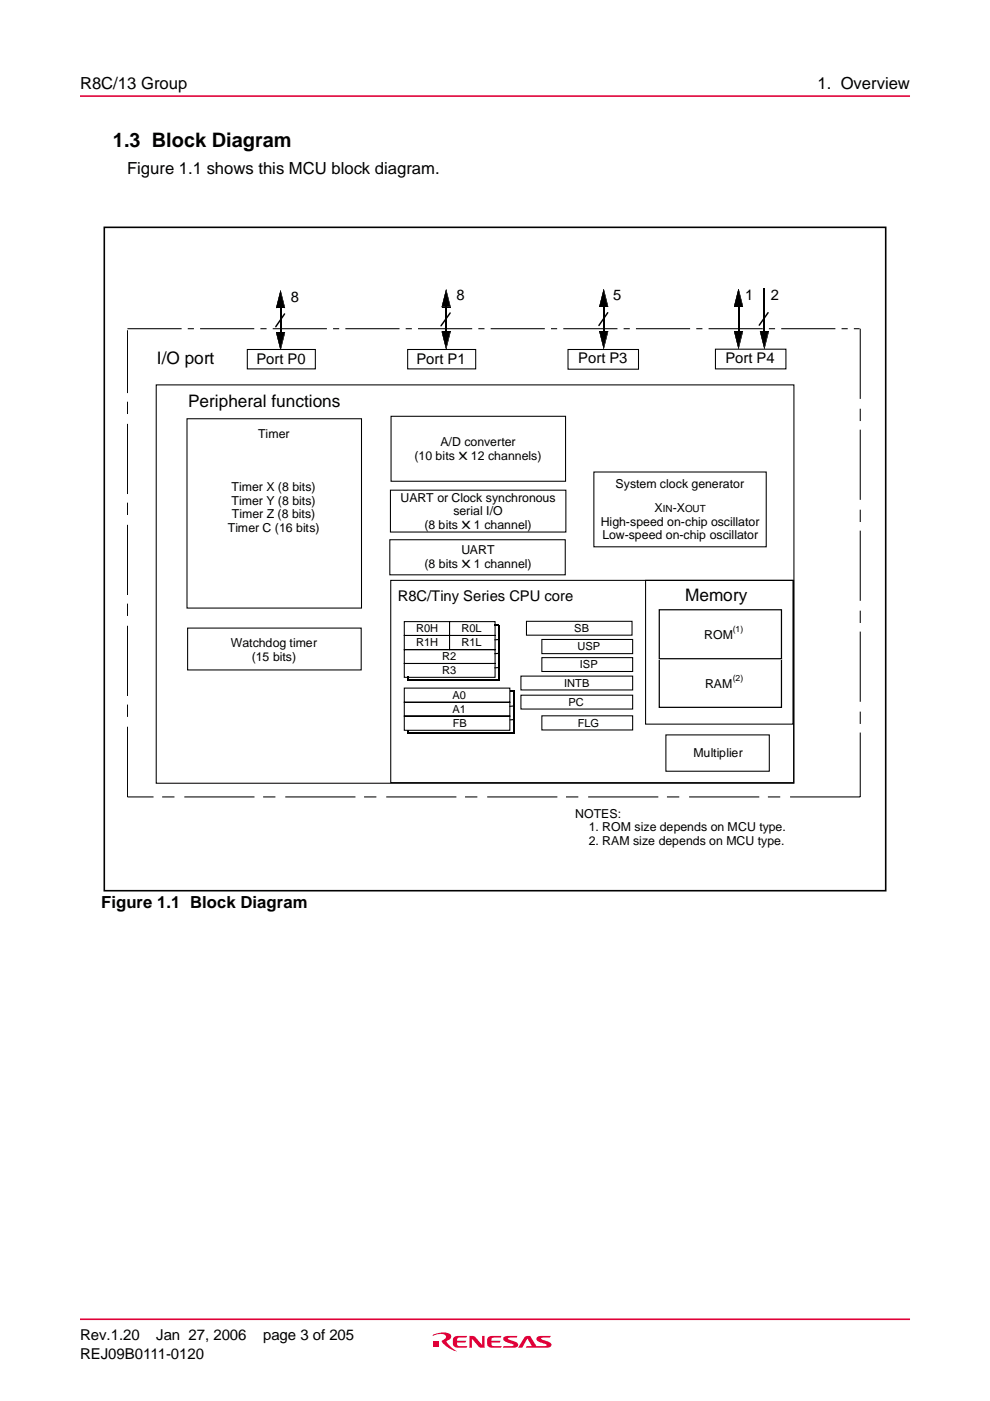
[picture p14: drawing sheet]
<svg xmlns="http://www.w3.org/2000/svg" width="210mm" height="297mm" viewBox="0 0 210 297" stroke-linecap="round" stroke-linejoin="round" font-family="sans-serif">
<defs><g id="words">
<text font-size="4.2" x="24" y="31.3">1.3 Block Diagram</text>
<g font-size="3.7">
<text x="33.3" y="77.2">I/O port</text>
<text x="39.9" y="86.2">Peripheral functions</text>
<text x="145.3" y="127.3">Memory</text>
</g>
<g font-size="3.5">
<text x="17" y="18.9">R8C/13 Group</text>
<text x="173.3" y="18.9">1. Overview</text>
<text x="27" y="36.9">Figure 1.1 shows this MCU block diagram.</text>
<text x="21.5" y="192.5">Figure 1.1 Block Diagram</text>
</g>
<g font-size="3.2">
<text x="17" y="284.1">Rev.1.20</text>
<text x="33.1" y="284.1">Jan 27, 2006</text>
<text x="55.8" y="284.1">page 3 of 205</text>
<text x="17" y="288.1">REJ09B0111-0120</text>
</g>
<g font-size="3.1">
<text x="61.7" y="63.9">8</text>
<text x="96.8" y="63.7">8</text>
<text x="130" y="63.7">5</text>
<text x="158" y="63.6">1</text>
<text x="163.5" y="63.6">2</text>
<text x="54.4" y="77.3">Port P0</text>
<text x="88.3" y="77.3">Port P1</text>
<text x="122.6" y="77">Port P3</text>
<text x="153.8" y="76.9">Port P4</text>
<text x="84.3" y="127.3">R8C/Tiny Series CPU core</text>
</g>
<g font-size="2.6">
<text x="54.8" y="92.9">Timer</text>
<text x="93.4" y="94.6">A/D converter</text>
<text x="87.9" y="97.4">(10 bits ✕ 12 channels)</text>
<text x="49.1" y="104.2">Timer X (8 bits)</text>
<text x="49.1" y="107">Timer Y (8 bits)</text>
<text x="84.9" y="106.4">UART or Clock synchronous</text>
<text x="130.5" y="103.5">System clock generator</text>
<text x="48.3" y="112.8">Timer C (16 bits)</text>
<text x="49.1" y="109.9">Timer Z (8 bits)</text>
<text x="90" y="112.1">(8 bits ✕ 1 channel)</text>
<text x="96.1" y="109.2">serial I/O</text>
<text x="127.4" y="111.5">High-speed on-chip oscillator</text>
<text x="138.8" y="108.6">X</text>
<text x="142.7" y="108.6">-X</text>
<text x="97.8" y="117.5">UART</text>
<text x="127.7" y="114.3">Low-speed on-chip oscillator</text>
<text x="90" y="120.3">(8 bits ✕ 1 channel)</text>
<text x="48.9" y="137.2">Watchdog timer</text>
<text x="149.3" y="135.5">ROM</text>
<text x="53.4" y="140.1">(15 bits)</text>
<text x="149.5" y="145.8">RAM</text>
<text x="147" y="160.4">Multiplier</text>
<text x="122" y="173.4">NOTES:</text>
<text x="124.8" y="176.3">1. ROM size depends on MCU type.</text>
<text x="124.8" y="179.1">2. RAM size depends on MCU type.</text>
</g>
<g font-size="2.3">
<text x="88.2" y="137">R1H</text>
<text x="88.2" y="134">R0H</text>
<text x="97.8" y="137">R1L</text>
<text x="97.8" y="134">R0L</text>
<text x="121.8" y="134">SB</text>
<text x="122.4" y="137.9">USP</text>
<text x="93.8" y="140">R2</text>
<text x="93.8" y="142.9">R3</text>
<text x="122.9" y="141.7">ISP</text>
<text x="95.9" y="148.2">A0</text>
<text x="119.6" y="145.6">INTB</text>
<text x="120.5" y="149.6">PC</text>
<text x="95.9" y="151.1">A1</text>
<text x="96" y="154.2">FB</text>
<text x="122.5" y="154.1">FLG</text>
</g>
<g font-size="2.1">
<text x="140.6" y="108.6">IN</text>
<text x="145.3" y="108.6">OUT</text>
</g>
<g font-size="1.8">
<text x="155.4" y="134">(1)</text>
<text x="155.4" y="144.4">(2)</text>
</g>
</g></defs>
<path d="M17 20.4h175.9M17 279.7h175.9" fill="none" stroke="#e00038" stroke-width=".34"/>
<g fill="#e00038">
<path d="M99.5 283.2a1.3 1.3 0 0 1 1.4 .4l1.3 1.5v-1.9h.5v2.6a1.26 1.26 0 0 1-1.2-.3l-1.5-1.6v1.9h-.5z"/>
<path d="M96.2 283.6l.6-.3 2.3-.1-.3 .4-1.7 .1-.2 .4v.2h2l-.3 .3h-1.7l.1 .6 .2 .1 1.9 .1-.3 .4a3.1 3.1 0 0 1-2.6-.4l-.2-.6z"/>
<path d="M103.5 283.6l.6-.3 2.2-.1-.2 .4-1.7 .1-.2 .4v.2h1.9l-.2 .3h-1.7v.6l.2 .1 2 .1-.3 .4a3.1 3.1 0 0 1-2.6-.4l-.2-.6z"/>
<path d="M106.7 283.6l.6-.3 2.4-.1-.2 .4-1.8 .1v.2l.4 .2a1.91 1.91 0 0 1 1.8 1l-.3 .5-.3 .1-2.7 .1 .2-.4 2.1-.1-.1-.2-.4-.2a1.91 1.91 0 0 1-1.7-1z"/>
<path d="M111.3 283.4l1.1-.2 1.3 2.2 2.2-.1v-.2l-.4-.2a1.91 1.91 0 0 1-1.8-1l.3-.5 .3-.1 2.5-.1-.2 .4-1.8 .1v.2l.4 .2a1.91 1.91 0 0 1 1.7 1l-.2 .5-.4 .1-4.8 .1 .2-.4h1l-.8-1.6-1.2 2h-.9z"/>
<path d="M91.9 284.5h1.2v1.1h-1.2z"/>
<path d="M91.8 283h.1a4.1 4.1 0 0 1 3.6-.1 .95 .95 0 0 1-.8 1.4 2.99 2.99 0 0 0 1.8 1.9l.4 .3a5.1 5.1 0 0 1-3.3-2.2l.2-.1a.74 .74 0 0 0 .5-1.2 3.5 3.5 0 0 0-2.6 .2z"/>
</g>
<path d="M22.1 48.2h165.7v140.6h-165.7z" fill="none" stroke="#000" stroke-width=".34"/>
<path d="M139.7 139.5h26.1v10.6h-26.1z" fill="#fff"/>
<path d="M139.8 139.7h25.9v10.3h-25.9z" fill="none" stroke="#000" stroke-width=".26"/>
<path d="M139.7 129.2h26.1v10.6h-26.1z" fill="#fff"/>
<path d="M139.8 129.3h25.9v10.4h-25.9z" fill="none" stroke="#000" stroke-width=".26"/>
<path d="M141.1 155.7h22.1v7.9h-22.1z" fill="#fff"/>
<g fill="none" stroke="#000" stroke-width=".22">
<path d="M52.4 74.1h14.5v4.1h-14.5zM59.5 65.2v5.4M86.4 74.1h14.5v4.1h-14.5zM94.6 65v5.4M120.4 74.1h15v4.2h-15zM128 64.9v5.5M151.7 74h14.9v4.2h-14.9zM156.6 64.9v5.5M162.1 61.2v9.2M33.1 81.6h135.2v84.5h-135.2zM39.6 88.8h37v40.1h-37zM82.9 88.3h37v13.7h-37z"/>
<path d="M82.7 114.4h37.1v7.5h-37.1zM82.8 103.9h37.2v8.9h-37.2zM125.9 100.1h36.6v15.8h-36.6zM39.8 133.2h36.8v8.8h-36.8zM82.8 123h85.5v42.9h-85.5zM85.7 134.7h9.6v3h-9.6zM85.7 131.8h9.6v2.9h-9.6zM85.7 137.7h19.3v3h-19.3zM95.3 134.7h9.7v3h-9.7zM95.3 131.8h9.7v2.9h-9.7zM105.7 132.5v11.8M111.6 131.7h22.4v3h-22.4z"/>
<path d="M114.9 139.4h19.2v3h-19.2zM114.9 135.6h19.2v3h-19.2zM136.9 123h31.2v30.5h-31.2zM85.7 140.7h19.3v2.9h-19.3zM85.7 145.9h22.4v3h-22.4zM85.7 148.9h22.4v2.9h-22.4zM85.7 151.8h22.4v3h-22.4zM86.5 144.3h19.3M86.5 155.5h22.5M109 146.6v9M110.4 143.3h23.7v3h-23.7zM110.4 147.4h23.7v2.9h-23.7z"/>
<path d="M114.9 151.8h19.2v3h-19.2zM141.2 155.8h21.9v7.7h-21.9z"/>
</g>
<path d="M27 69.7h155.3" fill="none" stroke="#000" stroke-width=".22" stroke-dasharray="11.5 1.3 1.3 1.3" stroke-linecap="butt"/>
<path d="M182.4 69.7v99.3M27 169v-99M182.4 169h-155.4" fill="none" stroke="#000" stroke-width=".22" stroke-dasharray="14.9 2.1 2.6 1.8" stroke-linecap="butt"/>
<path d="M59.5 61.6l.9 3.7h-1.9zM58.5 70.5h1.9l-.9 3.6zM94.6 61.4l.9 3.7h-1.9zM93.6 70.3h1.9l-.9 3.6zM128 61.3l.9 3.7h-1.8zM127.1 70.2h1.8l-.9 3.7zM156.6 61.3l.9 3.6h-1.9zM155.6 70.2h1.9l-.9 3.7zM161.1 70.2h1.8l-.9 3.7z" fill="#000"/>
<g fill="#000">
<path d="M58.5 65.3h1zM58.5 70.5l1 3.7zM58.5 70.5l1 .1zM59.5 61.6l.9 3.7zM59.5 65.3h.9zM59.5 61.6l-1 3.7zM59.5 70.5l.9 .1zM60.2 66.4h.3v.3l-1.9 2.7h-.3v-.2zM60.4 70.5l-.9 3.7zM93.6 65.1h1zM93.6 70.3l1 3.7zM93.6 70.3l1 .1z"/>
<path d="M94.6 61.4l.9 3.7zM94.6 65.1h.9zM94.6 61.4l-1 3.7zM94.6 70.3l.9 .1zM95.3 66.2h.3v.3l-2 2.7h-.2v-.2zM95.5 70.3l-.9 3.7zM127.1 65l.9 .1zM127.1 70.2l.9 3.7zM127.1 70.2l.9 .1zM128 61.3l1 3.8zM128 65l1 .1zM128 61.3l-.9 3.8z"/>
<path d="M128 70.2l1 .1zM128.8 66.2h.2v.2l-1.9 2.7h-.2v-.2zM128.9 70.2l-.9 3.7zM155.6 64.9l1 .1zM155.6 70.2l1 3.7zM155.6 70.2l1 .1zM156.6 61.3l.9 3.7zM156.6 64.9l.9 .1zM156.6 61.3l-1 3.7zM156.6 70.2l.9 .1zM157.5 70.2l-.9 3.7zM161.1 70.2l1 3.7z"/>
<path d="M161.1 70.2l1 .1zM162 70.2l1 .1zM162.8 66.2h.2v.2l-1.9 2.7h-.2v-.3zM162.9 70.2l-.9 3.7zM104.9 132.5h.9v.2h-.9zM104.8 138.5l.9-.1v.2l-.9 .1zM104.8 135.5h.9v.2l-.9 .1zM86.5 143.5h.2v.9h-.2zM86.5 154.7h.2v.8h-.2zM104.8 141.5l.9-.1v.2l-.9 .1zM108.1 146.4h1v.3h-1zM108.1 152.5h.8v.2h-.8z"/>
<path d="M108 149.6h.9v.2l-.9 .1z"/>
</g>
<use href="#words"/>
</svg>
